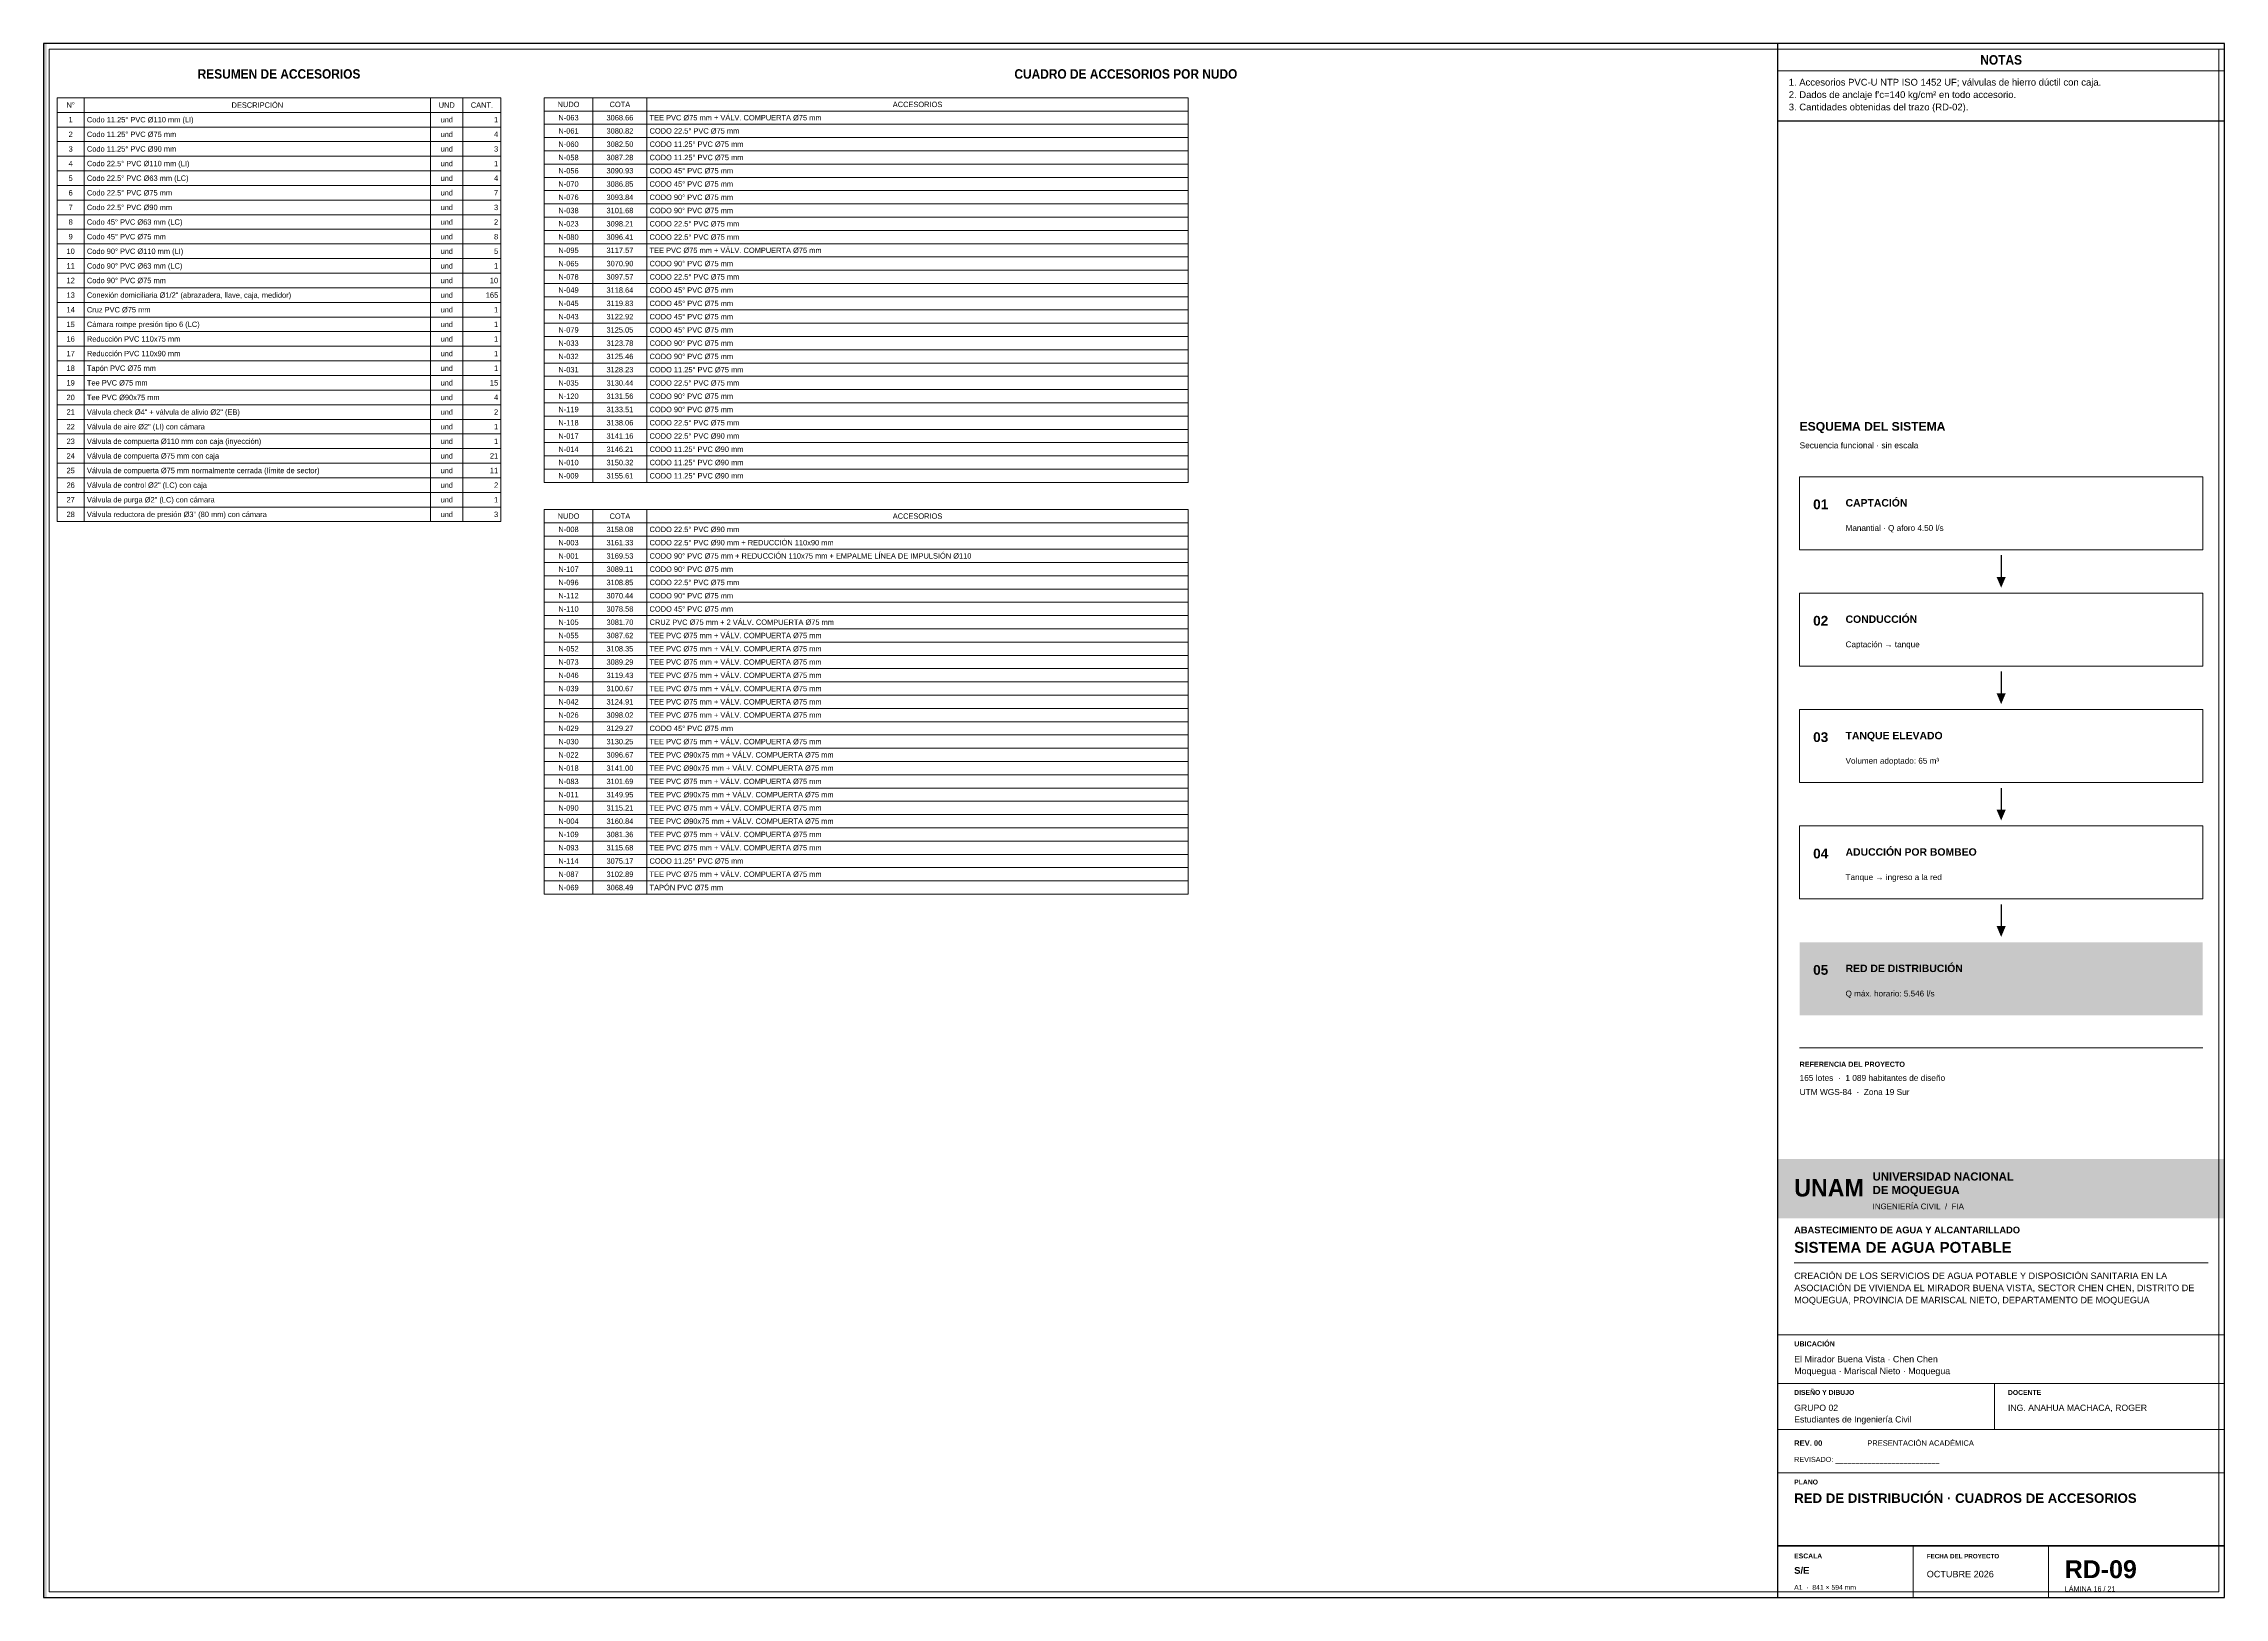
# Paper-space layout 'RD-09 ACCESORIOS' of a CAD drawing. Header units: metres. Extents: x 25 to 831, y 10 to 584.
import ezdxf
from ezdxf.enums import TextEntityAlignment as Align

# ---------------------------------------------------------------- set-up
doc = ezdxf.new("R2010")
doc.units = ezdxf.units.M
for name, color, linetype, lineweight, true_color in [('CH-ACCENT', 7, 'Continuous', 30, 0x087e8b), ('CH-FILL', 7, 'Continuous', 0, 0x17354a), ('CH-FINE', 7, 'Continuous', 13, 0xdce7ec), ('CH-FRAME', 7, 'Continuous', 35, 0x17354a), ('CH-TEXT', 7, 'Continuous', 18, 0x253944), ('CH-TITLE', 7, 'Continuous', 25, 0x17354a), ('CH-WHITE', 7, 'Continuous', 18, 0xffffff)]:
    doc.layers.add(name, color=color, linetype=linetype, lineweight=lineweight, true_color=true_color)
for name, color, linetype, lineweight in [('LAM-MARCO', 7, 'Continuous', 50), ('LAM-ROTULO', 7, 'Continuous', 35), ('LAM-TABLA', 7, 'Continuous', 18), ('LAM-TXT', 7, 'Continuous', 25)]:
    doc.layers.add(name, color=color, linetype=linetype, lineweight=lineweight)
doc.styles.add('CH-BOLD', font='Arialbd.ttf')
doc.styles.add('CH-TEXT', font='Arial.ttf')

psp = doc.layouts.new('RD-09 ACCESORIOS')

# ---------------------------------------------------------------- linework, layer by layer
at = {"layer": 'CH-ACCENT'}
for p, q in [((748.5, 395), (748.5, 384)), ((748.5, 352), (748.5, 341)), ((748.5, 309), (748.5, 298)), ((748.5, 266), (748.5, 255))]:
    psp.add_line(p, q, dxfattribs=at)
for points in [[(746.8, 387), (750.2, 387), (748.5, 383)], [(746.8, 344), (750.2, 344), (748.5, 340)], [(746.8, 301), (750.2, 301), (748.5, 297)], [(746.8, 258), (750.2, 258), (748.5, 254)]]:
    psp.add_solid(points, dxfattribs=at)
at = {"layer": 'CH-FILL', "true_color": 0x087e8b}
for points in [[(25, 10), (26.1, 10), (25, 584), (26.1, 584)], [(674, 225), (823, 225), (674, 252), (823, 252)]]:
    psp.add_solid(points, dxfattribs=at)
at = {"layer": 'CH-FILL'}
psp.add_solid([(666, 150), (831, 150), (666, 172), (831, 172)], dxfattribs=at)
at = {"layer": 'CH-FINE'}
for p, q in [((674, 213), (823, 213)), ((672, 133.6), (825, 133.6)), ((666, 107), (831, 107)), ((666, 89), (831, 89)), ((746, 72), (746, 89)), ((666, 72), (831, 72)), ((666, 56), (831, 56)), ((716, 10), (716, 29)), ((766, 10), (766, 29))]:
    psp.add_line(p, q, dxfattribs=at)
for points in [[(674, 397), (823, 397), (823, 424), (674, 424)], [(674, 354), (823, 354), (823, 381), (674, 381)], [(674, 311), (823, 311), (823, 338), (674, 338)], [(674, 268), (823, 268), (823, 295), (674, 295)]]:
    psp.add_lwpolyline(points, close=True, dxfattribs=at)
at = {"layer": 'CH-FRAME'}
psp.add_line((666, 29), (831, 29), dxfattribs=at)
at = {"layer": 'LAM-MARCO', "lineweight": 30, "true_color": 0x17354a}
for p, q in [((666, 10), (666, 584)), ((666, 555.46), (831, 555.46))]:
    psp.add_line(p, q, dxfattribs=at)
psp.add_lwpolyline([(25, 10), (831, 10), (831, 584), (25, 584)], close=True, dxfattribs=at)
at = {"layer": 'LAM-ROTULO', "lineweight": 13, "true_color": 0xdce7ec}
for points in [[(27, 12), (829, 12), (829, 582), (27, 582)], [(666, 574), (831, 574), (831, 582), (666, 582)]]:
    psp.add_lwpolyline(points, close=True, dxfattribs=at)
at = {"layer": 'LAM-TABLA', "lineweight": 9, "true_color": 0x8b9ba4}
for p, q in [((30, 558.6), (194, 558.6)), ((40, 564), (40, 407.4)), ((168, 564), (168, 407.4)), ((180, 564), (180, 407.4)), ((210, 559.1), (448, 559.1)), ((228, 564), (228, 421.9)), ((248, 564), (248, 421.9)), ((30, 553.2), (194, 553.2)), ((210, 554.2), (448, 554.2)), ((210, 549.3), (448, 549.3)), ((30, 547.8), (194, 547.8)), ((30, 542.4), (194, 542.4)), ((210, 544.4), (448, 544.4)), ((30, 537), (194, 537)), ((210, 539.5), (448, 539.5)), ((210, 534.6), (448, 534.6)), ((30, 531.6), (194, 531.6)), ((30, 526.2), (194, 526.2)), ((210, 529.7), (448, 529.7)), ((210, 524.8), (448, 524.8)), ((30, 520.8), (194, 520.8)), ((210, 519.9), (448, 519.9)), ((30, 515.4), (194, 515.4)), ((30, 510), (194, 510)), ((210, 515), (448, 515)), ((210, 510.1), (448, 510.1)), ((30, 504.6), (194, 504.6)), ((210, 505.2), (448, 505.2)), ((210, 500.3), (448, 500.3)), ((30, 499.2), (194, 499.2)), ((30, 493.8), (194, 493.8)), ((210, 495.4), (448, 495.4)), ((30, 488.4), (194, 488.4)), ((210, 490.5), (448, 490.5)), ((210, 485.6), (448, 485.6)), ((30, 483), (194, 483)), ((30, 477.6), (194, 477.6)), ((210, 480.7), (448, 480.7)), ((210, 475.8), (448, 475.8)), ((30, 472.2), (194, 472.2)), ((210, 470.9), (448, 470.9)), ((30, 466.8), (194, 466.8)), ((30, 461.4), (194, 461.4)), ((210, 466), (448, 466)), ((210, 461.1), (448, 461.1)), ((30, 456), (194, 456)), ((210, 456.2), (448, 456.2)), ((30, 450.6), (194, 450.6)), ((30, 445.2), (194, 445.2)), ((210, 451.3), (448, 451.3)), ((210, 446.4), (448, 446.4)), ((30, 439.8), (194, 439.8)), ((210, 441.5), (448, 441.5)), ((210, 436.6), (448, 436.6)), ((30, 434.4), (194, 434.4)), ((30, 429), (194, 429)), ((210, 431.7), (448, 431.7)), ((30, 423.6), (194, 423.6)), ((210, 426.8), (448, 426.8)), ((30, 418.2), (194, 418.2)), ((30, 412.8), (194, 412.8)), ((228, 411.9), (228, 269.8)), ((248, 411.9), (248, 269.8)), ((210, 407), (448, 407)), ((210, 402.1), (448, 402.1)), ((210, 397.2), (448, 397.2)), ((210, 392.3), (448, 392.3)), ((210, 387.4), (448, 387.4)), ((210, 382.5), (448, 382.5)), ((210, 377.6), (448, 377.6)), ((210, 372.7), (448, 372.7)), ((210, 367.8), (448, 367.8)), ((210, 362.9), (448, 362.9)), ((210, 358), (448, 358)), ((210, 353.1), (448, 353.1)), ((210, 348.2), (448, 348.2)), ((210, 343.3), (448, 343.3)), ((210, 338.4), (448, 338.4)), ((210, 333.5), (448, 333.5)), ((210, 328.6), (448, 328.6)), ((210, 323.7), (448, 323.7)), ((210, 318.8), (448, 318.8)), ((210, 313.9), (448, 313.9)), ((210, 309), (448, 309)), ((210, 304.1), (448, 304.1)), ((210, 299.2), (448, 299.2)), ((210, 294.3), (448, 294.3)), ((210, 289.4), (448, 289.4)), ((210, 284.5), (448, 284.5)), ((210, 279.6), (448, 279.6)), ((210, 274.7), (448, 274.7))]:
    psp.add_line(p, q, dxfattribs=at)
for points in [[(30, 407.4), (194, 407.4), (194, 564), (30, 564)], [(210, 421.9), (448, 421.9), (448, 564), (210, 564)], [(210, 269.8), (448, 269.8), (448, 411.9), (210, 411.9)]]:
    psp.add_lwpolyline(points, close=True, dxfattribs=at)

# ---------------------------------------------------------------- texts
at = {"layer": 'CH-ACCENT', "style": 'CH-BOLD'}
for s, height, p in [('REFERENCIA DEL PROYECTO', 1.9, (674, 206)), ('SISTEMA DE AGUA POTABLE', 4, (672, 137.3)), ('UBICACIÓN', 1.9, (672, 102.7)), ('DISEÑO Y DIBUJO', 1.8, (672, 84.8)), ('DOCENTE', 1.8, (751, 84.8)), ('PLANO', 1.8, (672, 51.7)), ('ESCALA', 1.8, (672, 24.4)), ('FECHA DEL PROYECTO', 1.65, (721, 24.4))]:
    psp.add_text(s, height=height, dxfattribs=at).set_placement(p)
at = {"layer": 'CH-TEXT'}
for s, height, style, p in [('Secuencia funcional · sin escala', 2.2, 'CH-TEXT', (674, 434.5)), ('01', 3.6, 'CH-BOLD', (679, 412)), ('CAPTACIÓN', 2.75, 'CH-BOLD', (691, 413)), ('Manantial · Q aforo 4.50 l/s', 2.15, 'CH-TEXT', (691, 404)), ('02', 3.6, 'CH-BOLD', (679, 369)), ('CONDUCCIÓN', 2.75, 'CH-BOLD', (691, 370)), ('Captación → tanque', 2.15, 'CH-TEXT', (691, 361)), ('03', 3.6, 'CH-BOLD', (679, 326)), ('TANQUE ELEVADO', 2.75, 'CH-BOLD', (691, 327)), ('Volumen adoptado: 65 m³', 2.15, 'CH-TEXT', (691, 318)), ('04', 3.6, 'CH-BOLD', (679, 283)), ('ADUCCIÓN POR BOMBEO', 2.75, 'CH-BOLD', (691, 284)), ('Tanque → ingreso a la red', 2.15, 'CH-TEXT', (691, 275)), ('165 lotes  ·  1 089 habitantes de diseño', 2.2, 'CH-TEXT', (674, 200.8)), ('UTM WGS-84  ·  Zona 19 Sur', 2.2, 'CH-TEXT', (674, 195.6)), ('REV. 00', 2, 'CH-BOLD', (672, 66)), ('PRESENTACIÓN ACADÉMICA', 2, 'CH-TEXT', (699, 66)), ('REVISADO: __________________________', 1.9, 'CH-TEXT', (672, 60)), ('OCTUBRE 2026', 2.4, 'CH-TEXT', (721, 17.4)), ('A1  ·  841 × 594 mm', 1.8, 'CH-TEXT', (672, 12.8)), ('LÁMINA 16 / 21', 1.9, 'CH-TEXT', (772, 12.2))]:
    psp.add_text(s, height=height, dxfattribs=dict(at, style=style)).set_placement(p)
at = {"layer": 'CH-TEXT', "attachment_point": 1, "line_spacing_factor": 1.12}
for s, insert, char_height, width, style in [('CREACIÓN DE LOS SERVICIOS DE AGUA POTABLE Y DISPOSICIÓN SANITARIA EN LA ASOCIACIÓN DE VIVIENDA EL MIRADOR BUENA VISTA, SECTOR CHEN CHEN, DISTRITO DE MOQUEGUA, PROVINCIA DE MARISCAL NIETO, DEPARTAMENTO DE MOQUEGUA', (672, 130), 2.4, 153, 'CH-TEXT'), ('El Mirador Buena Vista · Chen Chen\\PMoquegua · Mariscal Nieto · Moquegua', (672, 99.2), 2.35, 153, 'CH-TEXT'), ('GRUPO 02\\PEstudiantes de Ingeniería Civil', (672, 81.2), 2.3, 70, 'CH-TEXT'), ('ING. ANAHUA MACHACA, ROGER', (751, 81.2), 2.3, 74, 'CH-TEXT'), ('S/E', (672, 21.2), 2.5, 40, 'CH-BOLD')]:
    psp.add_mtext(s, dxfattribs=dict(at, insert=insert, char_height=char_height, width=width, style=style))
at = {"layer": 'CH-TITLE', "style": 'CH-BOLD'}
for s, height, p in [('ESQUEMA DEL SISTEMA', 3.2, (674, 441)), ('ABASTECIMIENTO DE AGUA Y ALCANTARILLADO', 2.45, (672, 144.5)), ('RD-09', 6.6, (772, 17.1))]:
    psp.add_text(s, height=height, dxfattribs=at).set_placement(p)
at = {"layer": 'CH-TITLE', "insert": (672, 48.4), "char_height": 3.5, "width": 153, "attachment_point": 1, "line_spacing_factor": 1.12, "style": 'CH-BOLD'}
psp.add_mtext('RED DE DISTRIBUCIÓN · CUADROS DE ACCESORIOS', dxfattribs=at)
at = {"layer": 'CH-WHITE'}
for s, height, style, p in [('05', 3.6, 'CH-BOLD', (679, 240)), ('RED DE DISTRIBUCIÓN', 2.75, 'CH-BOLD', (691, 241)), ('Q máx. horario: 5.546 l/s', 2.15, 'CH-TEXT', (691, 232)), ('UNIVERSIDAD NACIONAL', 3, 'CH-BOLD', (701, 164)), ('DE MOQUEGUA', 3, 'CH-BOLD', (701, 159)), ('INGENIERÍA CIVIL  /  FIA', 2.1, 'CH-TEXT', (701, 153.4))]:
    psp.add_text(s, height=height, dxfattribs=dict(at, style=style)).set_placement(p)
at = {"layer": 'CH-WHITE', "style": 'CH-BOLD', "width": 0.96}
psp.add_text('UNAM', height=6.4, dxfattribs=at).set_placement((672, 158.1))
at = {"layer": 'LAM-TXT', "true_color": 0x17354a, "style": 'CH-BOLD', "width": 0.9}
for s, p in [('RESUMEN DE ACCESORIOS', (112, 570)), ('CUADRO DE ACCESORIOS POR NUDO', (425, 570))]:
    psp.add_text(s, height=3.5, dxfattribs=at).set_placement(p, align=Align.BOTTOM_CENTER)
psp.add_text('NOTAS', height=3.5, dxfattribs=at).set_placement((748.5, 578), align=Align.MIDDLE_CENTER)
at = {"layer": 'LAM-TXT', "true_color": 0x253944, "style": 'CH-TEXT', "width": 0.9}
for s, p in [('N°', (35, 561.3)), ('1', (35, 555.9)), ('DESCRIPCIÓN', (104, 561.3)), ('UND', (174, 561.3)), ('und', (174, 555.9)), ('CANT.', (187, 561.3)), ('NUDO', (219, 561.55)), ('N-063', (219, 556.65)), ('3068.66', (238, 556.65)), ('COTA', (238, 561.55)), ('ACCESORIOS', (348, 561.55)), ('2', (35, 550.5)), ('und', (174, 550.5)), ('N-061', (219, 551.75)), ('3080.82', (238, 551.75)), ('4', (35, 539.7)), ('3', (35, 545.1)), ('und', (174, 545.1)), ('und', (174, 539.7)), ('N-060', (219, 546.85)), ('N-058', (219, 541.95)), ('3082.50', (238, 546.85)), ('3087.28', (238, 541.95)), ('5', (35, 534.3)), ('und', (174, 534.3)), ('N-056', (219, 537.05)), ('N-070', (219, 532.15)), ('3090.93', (238, 537.05)), ('3086.85', (238, 532.15)), ('6', (35, 528.9)), ('7', (35, 523.5)), ('und', (174, 528.9)), ('und', (174, 523.5)), ('N-076', (219, 527.25)), ('3093.84', (238, 527.25)), ('8', (35, 518.1)), ('und', (174, 518.1)), ('N-038', (219, 522.35)), ('N-023', (219, 517.45)), ('3101.68', (238, 522.35)), ('3098.21', (238, 517.45)), ('10', (35, 507.3)), ('9', (35, 512.7)), ('und', (174, 512.7)), ('und', (174, 507.3)), ('N-080', (219, 512.55)), ('N-095', (219, 507.65)), ('3096.41', (238, 512.55)), ('3117.57', (238, 507.65)), ('11', (35, 501.9)), ('und', (174, 501.9)), ('N-065', (219, 502.75)), ('3070.90', (238, 502.75)), ('12', (35, 496.5)), ('13', (35, 491.1)), ('und', (174, 496.5)), ('und', (174, 491.1)), ('N-078', (219, 497.85)), ('N-049', (219, 492.95)), ('3097.57', (238, 497.85)), ('3118.64', (238, 492.95)), ('14', (35, 485.7)), ('und', (174, 485.7)), ('N-045', (219, 488.05)), ('N-043', (219, 483.15)), ('3119.83', (238, 488.05)), ('3122.92', (238, 483.15)), ('15', (35, 480.3)), ('16', (35, 474.9)), ('und', (174, 480.3)), ('und', (174, 474.9)), ('N-079', (219, 478.25)), ('3125.05', (238, 478.25)), ('17', (35, 469.5)), ('und', (174, 469.5)), ('N-033', (219, 473.35)), ('N-032', (219, 468.45)), ('3123.78', (238, 473.35)), ('3125.46', (238, 468.45)), ('18', (35, 464.1)), ('19', (35, 458.7)), ('und', (174, 464.1)), ('und', (174, 458.7)), ('N-031', (219, 463.55)), ('N-035', (219, 458.65)), ('3128.23', (238, 463.55)), ('3130.44', (238, 458.65)), ('20', (35, 453.3)), ('und', (174, 453.3)), ('N-120', (219, 453.75)), ('3131.56', (238, 453.75)), ('21', (35, 447.9)), ('22', (35, 442.5)), ('und', (174, 447.9)), ('und', (174, 442.5)), ('N-119', (219, 448.85)), ('N-118', (219, 443.95)), ('3133.51', (238, 448.85)), ('3138.06', (238, 443.95)), ('23', (35, 437.1)), ('und', (174, 437.1)), ('N-017', (219, 439.05)), ('3141.16', (238, 439.05)), ('24', (35, 431.7)), ('25', (35, 426.3)), ('und', (174, 431.7)), ('und', (174, 426.3)), ('N-014', (219, 434.15)), ('N-010', (219, 429.25)), ('3146.21', (238, 434.15)), ('3150.32', (238, 429.25)), ('26', (35, 420.9)), ('und', (174, 420.9)), ('N-009', (219, 424.35)), ('3155.61', (238, 424.35)), ('27', (35, 415.5)), ('28', (35, 410.1)), ('und', (174, 415.5)), ('und', (174, 410.1)), ('NUDO', (219, 409.45)), ('N-008', (219, 404.55)), ('3158.08', (238, 404.55)), ('COTA', (238, 409.45)), ('ACCESORIOS', (348, 409.45)), ('N-003', (219, 399.65)), ('N-001', (219, 394.75)), ('3161.33', (238, 399.65)), ('3169.53', (238, 394.75)), ('N-107', (219, 389.85)), ('3089.11', (238, 389.85)), ('N-096', (219, 384.95)), ('N-112', (219, 380.05)), ('3108.85', (238, 384.95)), ('3070.44', (238, 380.05)), ('N-110', (219, 375.15)), ('N-105', (219, 370.25)), ('3078.58', (238, 375.15)), ('3081.70', (238, 370.25)), ('N-055', (219, 365.35)), ('3087.62', (238, 365.35)), ('N-052', (219, 360.45)), ('N-073', (219, 355.55)), ('3108.35', (238, 360.45)), ('3089.29', (238, 355.55)), ('N-046', (219, 350.65)), ('N-039', (219, 345.75)), ('3119.43', (238, 350.65)), ('3100.67', (238, 345.75)), ('N-042', (219, 340.85)), ('3124.91', (238, 340.85)), ('N-026', (219, 335.95)), ('N-029', (219, 331.05)), ('3098.02', (238, 335.95)), ('3129.27', (238, 331.05)), ('N-030', (219, 326.15)), ('3130.25', (238, 326.15)), ('N-022', (219, 321.25)), ('N-018', (219, 316.35)), ('3096.67', (238, 321.25)), ('3141.00', (238, 316.35)), ('N-083', (219, 311.45)), ('N-011', (219, 306.55)), ('3101.69', (238, 311.45)), ('3149.95', (238, 306.55)), ('N-090', (219, 301.65)), ('3115.21', (238, 301.65)), ('N-004', (219, 296.75)), ('N-109', (219, 291.85)), ('3160.84', (238, 296.75)), ('3081.36', (238, 291.85)), ('N-093', (219, 286.95)), ('N-114', (219, 282.05)), ('3115.68', (238, 286.95)), ('3075.17', (238, 282.05)), ('N-087', (219, 277.15)), ('3102.89', (238, 277.15)), ('N-069', (219, 272.25)), ('3068.49', (238, 272.25))]:
    psp.add_text(s, height=2, dxfattribs=at).set_placement(p, align=Align.MIDDLE_CENTER)
for s, p in [('Codo 11.25° PVC Ø110 mm (LI)', (41, 555.9)), ('TEE PVC Ø75 mm + VÁLV. COMPUERTA Ø75 mm', (248.95, 556.65)), ('Codo 11.25° PVC Ø75 mm', (41, 550.5)), ('CODO 22.5° PVC Ø75 mm', (248.95, 551.75)), ('Codo 11.25° PVC Ø90 mm', (41, 545.1)), ('Codo 22.5° PVC Ø110 mm (LI)', (41, 539.7)), ('CODO 11.25° PVC Ø75 mm', (248.95, 546.85)), ('CODO 11.25° PVC Ø75 mm', (248.95, 541.95)), ('Codo 22.5° PVC Ø63 mm (LC)', (41, 534.3)), ('CODO 45° PVC Ø75 mm', (248.95, 537.05)), ('CODO 45° PVC Ø75 mm', (248.95, 532.15)), ('Codo 22.5° PVC Ø75 mm', (41, 528.9)), ('Codo 22.5° PVC Ø90 mm', (41, 523.5)), ('CODO 90° PVC Ø75 mm', (248.95, 527.25)), ('Codo 45° PVC Ø63 mm (LC)', (41, 518.1)), ('CODO 90° PVC Ø75 mm', (248.95, 522.35)), ('CODO 22.5° PVC Ø75 mm', (248.95, 517.45)), ('Codo 45° PVC Ø75 mm', (41, 512.7)), ('Codo 90° PVC Ø110 mm (LI)', (41, 507.3)), ('TEE PVC Ø75 mm + VÁLV. COMPUERTA Ø75 mm', (248.95, 507.65)), ('CODO 22.5° PVC Ø75 mm', (248.95, 512.55)), ('Codo 90° PVC Ø63 mm (LC)', (41, 501.9)), ('CODO 90° PVC Ø75 mm', (248.95, 502.75)), ('Codo 90° PVC Ø75 mm', (41, 496.5)), ('Conexión domiciliaria Ø1/2" (abrazadera, llave, caja, medidor)', (41, 491.1)), ('CODO 22.5° PVC Ø75 mm', (248.95, 497.85)), ('CODO 45° PVC Ø75 mm', (248.95, 492.95)), ('Cruz PVC Ø75 mm', (41, 485.7)), ('CODO 45° PVC Ø75 mm', (248.95, 488.05)), ('CODO 45° PVC Ø75 mm', (248.95, 483.15)), ('Cámara rompe presión tipo 6 (LC)', (41, 480.3)), ('Reducción PVC 110x75 mm', (41, 474.9)), ('CODO 45° PVC Ø75 mm', (248.95, 478.25)), ('Reducción PVC 110x90 mm', (41, 469.5)), ('CODO 90° PVC Ø75 mm', (248.95, 473.35)), ('CODO 90° PVC Ø75 mm', (248.95, 468.45)), ('Tapón PVC Ø75 mm', (41, 464.1)), ('Tee PVC Ø75 mm', (41, 458.7)), ('CODO 11.25° PVC Ø75 mm', (248.95, 463.55)), ('CODO 22.5° PVC Ø75 mm', (248.95, 458.65)), ('Tee PVC Ø90x75 mm', (41, 453.3)), ('CODO 90° PVC Ø75 mm', (248.95, 453.75)), ('Válvula check Ø4" + válvula de alivio Ø2" (EB)', (41, 447.9)), ('Válvula de aire Ø2" (LI) con cámara', (41, 442.5)), ('CODO 90° PVC Ø75 mm', (248.95, 448.85)), ('CODO 22.5° PVC Ø75 mm', (248.95, 443.95)), ('Válvula de compuerta Ø110 mm con caja (inyección)', (41, 437.1)), ('CODO 22.5° PVC Ø90 mm', (248.95, 439.05)), ('Válvula de compuerta Ø75 mm con caja', (41, 431.7)), ('Válvula de compuerta Ø75 mm normalmente cerrada (límite de sector)', (41, 426.3)), ('CODO 11.25° PVC Ø90 mm', (248.95, 434.15)), ('CODO 11.25° PVC Ø90 mm', (248.95, 429.25)), ('Válvula de control Ø2" (LC) con caja', (41, 420.9)), ('CODO 11.25° PVC Ø90 mm', (248.95, 424.35)), ('Válvula de purga Ø2" (LC) con cámara', (41, 415.5)), ('Válvula reductora de presión Ø3" (80 mm) con cámara', (41, 410.1)), ('CODO 22.5° PVC Ø90 mm', (248.95, 404.55)), ('CODO 22.5° PVC Ø90 mm + REDUCCIÓN 110x90 mm', (248.95, 399.65)), ('CODO 90° PVC Ø75 mm + REDUCCIÓN 110x75 mm + EMPALME LÍNEA DE IMPULSIÓN Ø110', (248.95, 394.75)), ('CODO 90° PVC Ø75 mm', (248.95, 389.85)), ('CODO 22.5° PVC Ø75 mm', (248.95, 384.95)), ('CODO 90° PVC Ø75 mm', (248.95, 380.05)), ('CODO 45° PVC Ø75 mm', (248.95, 375.15)), ('CRUZ PVC Ø75 mm + 2 VÁLV. COMPUERTA Ø75 mm', (248.95, 370.25)), ('TEE PVC Ø75 mm + VÁLV. COMPUERTA Ø75 mm', (248.95, 365.35)), ('TEE PVC Ø75 mm + VÁLV. COMPUERTA Ø75 mm', (248.95, 360.45)), ('TEE PVC Ø75 mm + VÁLV. COMPUERTA Ø75 mm', (248.95, 355.55)), ('TEE PVC Ø75 mm + VÁLV. COMPUERTA Ø75 mm', (248.95, 350.65)), ('TEE PVC Ø75 mm + VÁLV. COMPUERTA Ø75 mm', (248.95, 345.75)), ('TEE PVC Ø75 mm + VÁLV. COMPUERTA Ø75 mm', (248.95, 340.85)), ('TEE PVC Ø75 mm + VÁLV. COMPUERTA Ø75 mm', (248.95, 335.95)), ('CODO 45° PVC Ø75 mm', (248.95, 331.05)), ('TEE PVC Ø75 mm + VÁLV. COMPUERTA Ø75 mm', (248.95, 326.15)), ('TEE PVC Ø90x75 mm + VÁLV. COMPUERTA Ø75 mm', (248.95, 321.25)), ('TEE PVC Ø90x75 mm + VÁLV. COMPUERTA Ø75 mm', (248.95, 316.35)), ('TEE PVC Ø75 mm + VÁLV. COMPUERTA Ø75 mm', (248.95, 311.45)), ('TEE PVC Ø90x75 mm + VÁLV. COMPUERTA Ø75 mm', (248.95, 306.55)), ('TEE PVC Ø75 mm + VÁLV. COMPUERTA Ø75 mm', (248.95, 301.65)), ('TEE PVC Ø90x75 mm + VÁLV. COMPUERTA Ø75 mm', (248.95, 296.75)), ('TEE PVC Ø75 mm + VÁLV. COMPUERTA Ø75 mm', (248.95, 291.85)), ('TEE PVC Ø75 mm + VÁLV. COMPUERTA Ø75 mm', (248.95, 286.95)), ('CODO 11.25° PVC Ø75 mm', (248.95, 282.05)), ('TEE PVC Ø75 mm + VÁLV. COMPUERTA Ø75 mm', (248.95, 277.15)), ('TAPÓN PVC Ø75 mm', (248.95, 272.25))]:
    psp.add_text(s, height=2, dxfattribs=at).set_placement(p, align=Align.MIDDLE_LEFT)
for s, p in [('1', (193, 555.9)), ('4', (193, 550.5)), ('3', (193, 545.1)), ('1', (193, 539.7)), ('4', (193, 534.3)), ('3', (193, 523.5)), ('7', (193, 528.9)), ('2', (193, 518.1)), ('5', (193, 507.3)), ('8', (193, 512.7)), ('1', (193, 501.9)), ('165', (193, 491.1)), ('10', (193, 496.5)), ('1', (193, 485.7)), ('1', (193, 480.3)), ('1', (193, 474.9)), ('1', (193, 469.5)), ('15', (193, 458.7)), ('1', (193, 464.1)), ('4', (193, 453.3)), ('2', (193, 447.9)), ('1', (193, 442.5)), ('1', (193, 437.1)), ('21', (193, 431.7)), ('11', (193, 426.3)), ('2', (193, 420.9)), ('3', (193, 410.1)), ('1', (193, 415.5))]:
    psp.add_text(s, height=2, dxfattribs=at).set_placement(p, align=Align.MIDDLE_RIGHT)
at = {"layer": 'LAM-TXT', "true_color": 0x253944, "insert": (670, 571), "char_height": 2.5, "width": 157, "attachment_point": 1, "line_spacing_factor": 1.1, "style": 'CH-TEXT'}
psp.add_mtext("1. Accesorios PVC-U NTP ISO 1452 UF; válvulas de hierro dúctil con caja.\\P2. Dados de anclaje f'c=140 kg/cm² en todo accesorio.\\P3. Cantidades obtenidas del trazo (RD-02).", dxfattribs=at)

doc.saveas('drawing.dxf')
